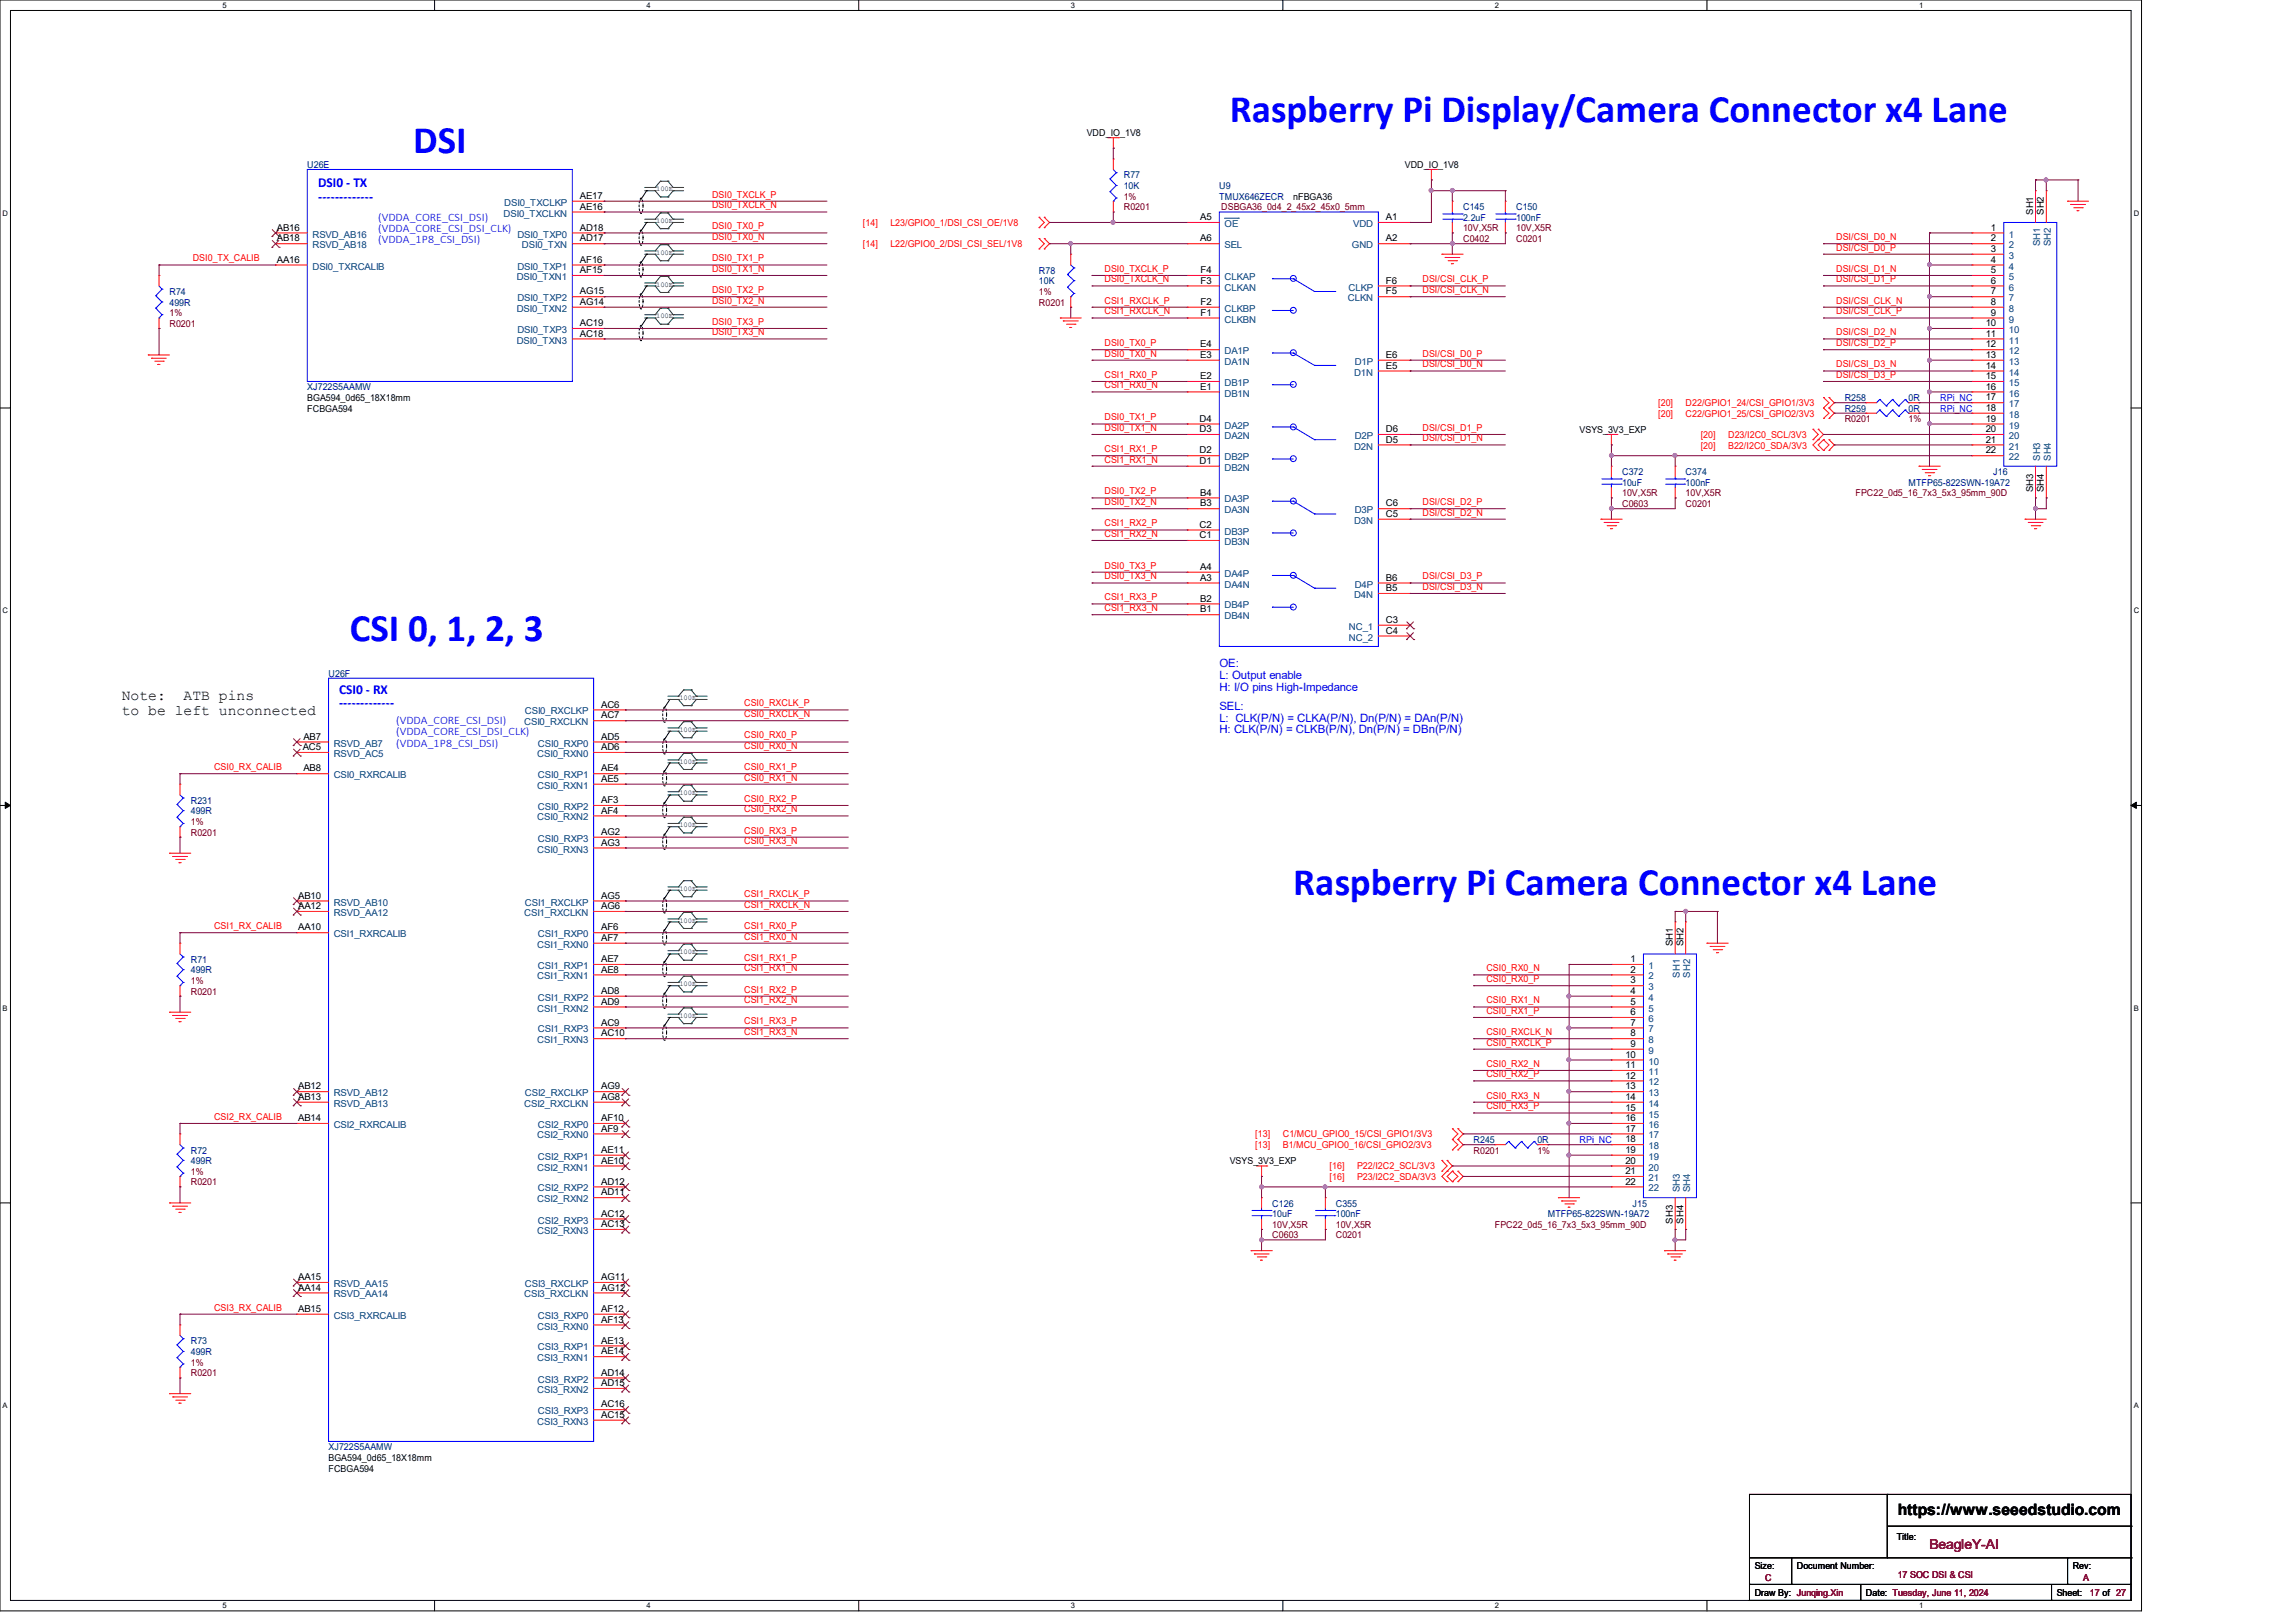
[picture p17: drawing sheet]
<svg xmlns="http://www.w3.org/2000/svg" width="297mm" height="210mm" viewBox="0 0 297 210" stroke-linecap="round" stroke-linejoin="round" font-family="sans-serif">
<defs><g id="words">
<g font-size="5" fill="#00f">
<text x="159.1" y="15.7">Raspberry Pi Display/Camera Connector x4 Lane</text>
<text x="53.5" y="19.9">DSI</text>
<text x="45.3" y="82.9">CSI 0, 1, 2, 3</text>
<text x="167.3" y="115.9">Raspberry Pi Camera Connector x4 Lane</text>
</g>
<text font-size="2" x="245.5" y="196.1">https://www.seeedstudio.com</text>
<g font-size="1.9">
<text x="15.7" y="90.6">Note:</text>
<text x="15.7" y="92.5">to be left unconnected</text>
<text x="23.7" y="90.6">ATB pins</text>
</g>
<g font-size="1.8" fill="#00f">
<text x="41.1" y="24.2">DSI0 - TX</text>
<text x="41.1" y="26">-------------</text>
<text x="43.9" y="89.7">CSI0 - RX</text>
<text x="43.9" y="91.5">-------------</text>
</g>
<text font-size="1.8" fill="#7f0000" x="249.6" y="200.5">BeagleY-AI</text>
<g font-size="1.5" fill="#00f">
<text x="48.9" y="28.5">(VDDA_CORE_CSI_DSI)</text>
<text x="48.9" y="30">(VDDA_CORE_CSI_DSI_CLK)</text>
<text x="48.9" y="31.5">(VDDA_1P8_CSI_DSI)</text>
<text x="157.7" y="86.4">OE:</text>
<text x="157.7" y="87.9">L: Output enable</text>
<text x="157.7" y="89.4">H: I/O pins High-Impedance</text>
<text x="51.3" y="93.7">(VDDA_CORE_CSI_DSI)</text>
<text x="51.3" y="95.2">(VDDA_CORE_CSI_DSI_CLK)</text>
<text x="157.7" y="91.9">SEL:</text>
<text x="157.7" y="93.4">L: CLK(P/N) = CLKA(P/N), Dn(P/N) = DAn(P/N)</text>
<text x="157.7" y="94.9">H: CLK(P/N) = CLKB(P/N), Dn(P/N) = DBn(P/N)</text>
<text x="51.3" y="96.6">(VDDA_1P8_CSI_DSI)</text>
</g>
<g font-size="1.2">
<text x="140.6" y="17.6">VDD_IO_1V8</text>
<text x="181.7" y="21.7">VDD_IO_1V8</text>
<text x="35.8" y="29.8">AB16</text>
<text x="75" y="25.7">AE17</text>
<text x="75" y="27.1">AE16</text>
<text x="75" y="29.8">AD18</text>
<text x="155.3" y="28.5">A5</text>
<text x="167.3" y="25.8">nFBGA36</text>
<text x="179.3" y="28.5">A1</text>
<text x="257.5" y="29.8">1</text>
<text x="263" y="27.8" transform="rotate(-90 263 27.8)">SH1</text>
<text x="264.4" y="27.8" transform="rotate(-90 264.4 27.8)">SH2</text>
<text x="35.8" y="31.2">AB18</text>
<text x="35.8" y="34">AA16</text>
<text x="75" y="31.2">AD17</text>
<text x="75" y="34">AF16</text>
<text x="75" y="35.3">AF15</text>
<text x="155.3" y="31.2">A6</text>
<text x="155.3" y="35.3">F4</text>
<text x="179.3" y="31.2">A2</text>
<text x="257.5" y="31.2">2</text>
<text x="257.5" y="32.6">3</text>
<text x="257.5" y="34">4</text>
<text x="257.5" y="35.3">5</text>
<text x="75" y="38.1">AG15</text>
<text x="75" y="39.5">AG14</text>
<text x="155.3" y="40.9">F1</text>
<text x="155.3" y="39.5">F2</text>
<text x="155.3" y="36.7">F3</text>
<text x="179.3" y="36.7">F6</text>
<text x="179.3" y="38.1">F5</text>
<text x="257.5" y="36.7">6</text>
<text x="257.5" y="38.1">7</text>
<text x="257.5" y="39.5">8</text>
<text x="257.5" y="40.9">9</text>
<text x="75" y="42.2">AC19</text>
<text x="75" y="43.6">AC18</text>
<text x="155.3" y="45">E4</text>
<text x="155.3" y="46.3">E3</text>
<text x="179.3" y="46.3">E6</text>
<text x="179.3" y="47.7">E5</text>
<text x="256.9" y="42.2">10</text>
<text x="256.9" y="43.6">11</text>
<text x="256.9" y="45">12</text>
<text x="256.9" y="46.3">13</text>
<text x="256.9" y="47.7">14</text>
<text x="39.7" y="51.9">BGA594_0d65_18X18mm</text>
<text x="39.7" y="53.3">FCBGA594</text>
<text x="155.3" y="49.1">E2</text>
<text x="155.3" y="50.4">E1</text>
<text x="256.9" y="49.1">15</text>
<text x="256.9" y="50.4">16</text>
<text x="256.9" y="51.8">17</text>
<text x="256.9" y="53.2">18</text>
<text x="155.2" y="54.6">D4</text>
<text x="155.2" y="55.9">D3</text>
<text x="155.2" y="58.7">D2</text>
<text x="179.3" y="55.9">D6</text>
<text x="179.3" y="57.3">D5</text>
<text x="204.3" y="56">VSYS_3V3_EXP</text>
<text x="256.9" y="54.6">19</text>
<text x="256.9" y="55.9">20</text>
<text x="256.9" y="57.3">21</text>
<text x="256.9" y="58.7">22</text>
<text x="155.2" y="60">D1</text>
<text x="155.3" y="64.1">B4</text>
<text x="155.3" y="65.5">B3</text>
<text x="179.3" y="65.5">C6</text>
<text x="263" y="63.7" transform="rotate(-90 263 63.7)">SH3</text>
<text x="264.4" y="63.7" transform="rotate(-90 264.4 63.7)">SH4</text>
<text x="155.2" y="69.6">C1</text>
<text x="155.2" y="68.3">C2</text>
<text x="179.3" y="66.9">C5</text>
<text x="155.3" y="73.7">A4</text>
<text x="155.3" y="75.1">A3</text>
<text x="155.3" y="77.8">B2</text>
<text x="179.3" y="75.1">B6</text>
<text x="179.3" y="76.5">B5</text>
<text x="155.3" y="79.2">B1</text>
<text x="179.3" y="80.6">C3</text>
<text x="179.3" y="82">C4</text>
<text x="39.2" y="95.7">AB7</text>
<text x="77.8" y="91.6">AC6</text>
<text x="77.8" y="93">AC7</text>
<text x="77.8" y="95.7">AD5</text>
<text x="39.2" y="97.1">AC5</text>
<text x="39.2" y="99.8">AB8</text>
<text x="77.8" y="97.1">AD6</text>
<text x="77.8" y="99.8">AE4</text>
<text x="77.8" y="101.2">AE5</text>
<text x="77.8" y="103.9">AF3</text>
<text x="77.8" y="105.3">AF4</text>
<text x="77.8" y="108">AG2</text>
<text x="77.8" y="109.4">AG3</text>
<text x="38.6" y="116.3">AB10</text>
<text x="38.6" y="117.6">AA12</text>
<text x="77.8" y="116.3">AG5</text>
<text x="77.8" y="117.6">AG6</text>
<text x="38.6" y="120.4">AA10</text>
<text x="77.8" y="120.4">AF6</text>
<text x="77.8" y="121.7">AF7</text>
<text x="77.8" y="124.5">AE7</text>
<text x="77.8" y="125.9">AE8</text>
<text x="210.9" y="124.5">1</text>
<text x="210.9" y="125.9">2</text>
<text x="216.4" y="122.5" transform="rotate(-90 216.4 122.5)">SH1</text>
<text x="217.8" y="122.5" transform="rotate(-90 217.8 122.5)">SH2</text>
<text x="77.8" y="128.6">AD8</text>
<text x="77.8" y="130">AD9</text>
<text x="210.9" y="127.3">3</text>
<text x="210.9" y="128.6">4</text>
<text x="210.9" y="130">5</text>
<text x="210.9" y="131.4">6</text>
<text x="77.8" y="132.7">AC9</text>
<text x="77.8" y="134.1">AC10</text>
<text x="210.3" y="136.9">10</text>
<text x="210.9" y="132.7">7</text>
<text x="210.9" y="134.1">8</text>
<text x="210.9" y="135.5">9</text>
<text x="38.6" y="141">AB12</text>
<text x="38.6" y="142.3">AB13</text>
<text x="77.8" y="141">AG9</text>
<text x="77.8" y="142.3">AG8</text>
<text x="210.3" y="138.2">11</text>
<text x="210.3" y="139.6">12</text>
<text x="210.3" y="141">13</text>
<text x="210.3" y="142.3">14</text>
<text x="210.3" y="143.7">15</text>
<text x="38.6" y="145.1">AB14</text>
<text x="77.8" y="145.1">AF10</text>
<text x="77.8" y="146.4">AF9</text>
<text x="77.8" y="149.2">AE11</text>
<text x="210.3" y="145.1">16</text>
<text x="210.3" y="146.4">17</text>
<text x="210.3" y="147.8">18</text>
<text x="210.3" y="149.2">19</text>
<text x="77.8" y="150.6">AE10</text>
<text x="77.8" y="153.3">AD12</text>
<text x="77.8" y="154.7">AD11</text>
<text x="159.1" y="150.6">VSYS_3V3_EXP</text>
<text x="210.3" y="150.6">20</text>
<text x="210.3" y="151.9">21</text>
<text x="210.3" y="153.3">22</text>
<text x="77.8" y="157.4">AC12</text>
<text x="77.8" y="158.8">AC13</text>
<text x="216.4" y="158.4" transform="rotate(-90 216.4 158.4)">SH3</text>
<text x="217.8" y="158.4" transform="rotate(-90 217.8 158.4)">SH4</text>
<text x="38.6" y="165.6">AA15</text>
<text x="38.6" y="167">AA14</text>
<text x="77.8" y="165.6">AG11</text>
<text x="77.8" y="167">AG12</text>
<text x="38.6" y="169.8">AB15</text>
<text x="77.8" y="169.8">AF12</text>
<text x="77.8" y="171.2">AF13</text>
<text x="77.8" y="173.9">AE13</text>
<text x="77.8" y="175.3">AE14</text>
<text x="77.8" y="178">AD14</text>
<text x="77.8" y="179.4">AD15</text>
<text x="77.8" y="182.1">AC16</text>
<text x="77.8" y="183.5">AC15</text>
<text x="42.5" y="189">BGA594_0d65_18X18mm</text>
<text x="42.5" y="190.4">FCBGA594</text>
<text x="227" y="203">Size:</text>
<text x="232.5" y="203">Document Number:</text>
<text x="245.4" y="199.3">Title:</text>
<text x="268.1" y="203">Rev:</text>
<text x="227" y="206.6">Draw By: Junqing.Xin</text>
<text x="241.4" y="206.6">Date: Tuesday, June 11, 2024</text>
<text x="266.1" y="206.6">Sheet:</text>
</g>
<g font-size="1.2" fill="#00007f">
<text x="39.7" y="21.7">U26E</text>
<text x="145.4" y="23.1">R77</text>
<text x="145.4" y="24.4">10K</text>
<text x="157.7" y="24.4">U9</text>
<text x="157.7" y="25.8">TMUX646ZECR</text>
<text x="189.3" y="27.2">C145</text>
<text x="189.3" y="28.6">2.2uF</text>
<text x="196.1" y="27.2">C150</text>
<text x="196.1" y="28.6">100nF</text>
<text x="134.4" y="35.4">R78</text>
<text x="21.9" y="38.1">R74</text>
<text x="21.9" y="39.5">499R</text>
<text x="134.4" y="36.8">10K</text>
<text x="39.7" y="50.5">XJ722S5AAMW</text>
<text x="238.6" y="53.3">R259</text>
<text x="238.6" y="51.9">R258</text>
<text x="246.9" y="53.3">0R</text>
<text x="246.9" y="51.9">0R</text>
<text x="209.8" y="61.5">C372</text>
<text x="209.8" y="62.9">10uF</text>
<text x="218.1" y="61.5">C374</text>
<text x="218.1" y="62.9">100nF</text>
<text x="246.9" y="62.9">MTFP65-822SWN-19A72</text>
<text x="257.8" y="61.5">J16</text>
<text x="42.5" y="87.5">U26F</text>
<text x="24.7" y="104">R231</text>
<text x="24.7" y="105.4">499R</text>
<text x="24.7" y="124.6">R71</text>
<text x="24.7" y="125.9">499R</text>
<text x="24.7" y="149.3">R72</text>
<text x="190.6" y="147.9">R245</text>
<text x="198.9" y="147.9">0R</text>
<text x="24.7" y="150.6">499R</text>
<text x="164.6" y="156.1">C126</text>
<text x="164.6" y="157.5">10uF</text>
<text x="172.8" y="156.1">C355</text>
<text x="172.8" y="157.5">100nF</text>
<text x="200.2" y="157.5">MTFP65-822SWN-19A72</text>
<text x="211.2" y="156.1">J15</text>
<text x="24.7" y="173.9">R73</text>
<text x="24.7" y="175.3">499R</text>
<text x="42.5" y="187.7">XJ722S5AAMW</text>
</g>
<g font-size="1.2" fill="#003f7f">
<text x="65.1" y="28">DSI0_TXCLKN</text>
<text x="65.2" y="26.6">DSI0_TXCLKP</text>
<text x="158.4" y="29.4">OE</text>
<text x="175" y="29.4">VDD</text>
<text x="40.4" y="30.7">RSVD_AB16</text>
<text x="40.4" y="32.1">RSVD_AB18</text>
<text x="40.4" y="34.9">DSI0_TXRCALIB</text>
<text x="66.9" y="30.7">DSI0_TXP0</text>
<text x="66.9" y="34.9">DSI0_TXP1</text>
<text x="67.5" y="32.1">DSI0_TXN</text>
<text x="158.4" y="32.1">SEL</text>
<text x="174.9" y="32.1">GND</text>
<text x="259.9" y="30.7">1</text>
<text x="259.9" y="32.1">2</text>
<text x="259.9" y="33.5">3</text>
<text x="259.9" y="34.9">4</text>
<text x="263.9" y="31.9" transform="rotate(-90 263.9 31.9)">SH1</text>
<text x="265.3" y="31.9" transform="rotate(-90 265.3 31.9)">SH2</text>
<text x="66.8" y="36.2">DSI0_TXN1</text>
<text x="66.8" y="40.3">DSI0_TXN2</text>
<text x="66.9" y="39">DSI0_TXP2</text>
<text x="158.4" y="36.2">CLKAP</text>
<text x="158.4" y="41.7">CLKBN</text>
<text x="158.4" y="40.3">CLKBP</text>
<text x="158.4" y="37.6">CLKAN</text>
<text x="174.4" y="39">CLKN</text>
<text x="174.4" y="37.6">CLKP</text>
<text x="259.9" y="36.2">5</text>
<text x="259.9" y="37.6">6</text>
<text x="259.9" y="39">7</text>
<text x="259.9" y="40.3">8</text>
<text x="259.9" y="41.7">9</text>
<text x="66.8" y="44.4">DSI0_TXN3</text>
<text x="66.9" y="43.1">DSI0_TXP3</text>
<text x="158.4" y="45.8">DA1P</text>
<text x="158.4" y="47.2">DA1N</text>
<text x="175.3" y="47.2">D1P</text>
<text x="259.9" y="43.1">10</text>
<text x="259.9" y="44.4">11</text>
<text x="259.9" y="45.8">12</text>
<text x="259.9" y="47.2">13</text>
<text x="158.4" y="50">DB1P</text>
<text x="158.4" y="51.3">DB1N</text>
<text x="175.2" y="48.6">D1N</text>
<text x="259.9" y="48.6">14</text>
<text x="259.9" y="50">15</text>
<text x="259.9" y="51.3">16</text>
<text x="259.9" y="52.7">17</text>
<text x="158.4" y="55.5">DA2P</text>
<text x="158.4" y="56.8">DA2N</text>
<text x="158.4" y="59.6">DB2P</text>
<text x="175.2" y="58.2">D2N</text>
<text x="175.3" y="56.8">D2P</text>
<text x="259.9" y="54.1">18</text>
<text x="259.9" y="55.5">19</text>
<text x="259.9" y="56.8">20</text>
<text x="259.9" y="58.2">21</text>
<text x="259.9" y="59.6">22</text>
<text x="263.9" y="59.6" transform="rotate(-90 263.9 59.6)">SH3</text>
<text x="265.3" y="59.6" transform="rotate(-90 265.3 59.6)">SH4</text>
<text x="158.4" y="60.9">DB2N</text>
<text x="158.4" y="65">DA3P</text>
<text x="158.4" y="66.4">DA3N</text>
<text x="158.4" y="70.5">DB3N</text>
<text x="158.4" y="69.2">DB3P</text>
<text x="175.2" y="67.8">D3N</text>
<text x="175.3" y="66.4">D3P</text>
<text x="158.4" y="74.6">DA4P</text>
<text x="158.4" y="76">DA4N</text>
<text x="175.2" y="77.4">D4N</text>
<text x="175.3" y="76">D4P</text>
<text x="158.4" y="78.7">DB4P</text>
<text x="158.4" y="80.1">DB4N</text>
<text x="174.5" y="81.5">NC_1</text>
<text x="174.5" y="82.9">NC_2</text>
<text x="67.8" y="93.9">CSI0_RXCLKN</text>
<text x="67.9" y="92.5">CSI0_RXCLKP</text>
<text x="43.2" y="96.6">RSVD_AB7</text>
<text x="43.2" y="98">RSVD_AC5</text>
<text x="43.2" y="100.7">CSI0_RXRCALIB</text>
<text x="69.5" y="98">CSI0_RXN0</text>
<text x="69.6" y="96.6">CSI0_RXP0</text>
<text x="69.6" y="100.7">CSI0_RXP1</text>
<text x="69.5" y="102.1">CSI0_RXN1</text>
<text x="69.5" y="106.2">CSI0_RXN2</text>
<text x="69.6" y="104.8">CSI0_RXP2</text>
<text x="69.5" y="110.3">CSI0_RXN3</text>
<text x="69.6" y="108.9">CSI0_RXP3</text>
<text x="43.2" y="117.2">RSVD_AB10</text>
<text x="43.2" y="118.5">RSVD_AA12</text>
<text x="67.8" y="118.5">CSI1_RXCLKN</text>
<text x="67.9" y="117.2">CSI1_RXCLKP</text>
<text x="43.2" y="121.3">CSI1_RXRCALIB</text>
<text x="69.5" y="122.6">CSI1_RXN0</text>
<text x="69.6" y="121.3">CSI1_RXP0</text>
<text x="69.6" y="125.4">CSI1_RXP1</text>
<text x="213.3" y="125.4">1</text>
<text x="69.5" y="126.7">CSI1_RXN1</text>
<text x="69.5" y="130.9">CSI1_RXN2</text>
<text x="69.6" y="129.5">CSI1_RXP2</text>
<text x="213.3" y="126.7">2</text>
<text x="213.3" y="128.1">3</text>
<text x="213.3" y="129.5">4</text>
<text x="213.3" y="130.9">5</text>
<text x="217.3" y="126.5" transform="rotate(-90 217.3 126.5)">SH1</text>
<text x="218.6" y="126.5" transform="rotate(-90 218.6 126.5)">SH2</text>
<text x="69.5" y="135">CSI1_RXN3</text>
<text x="69.6" y="133.6">CSI1_RXP3</text>
<text x="213.3" y="132.2">6</text>
<text x="213.3" y="133.6">7</text>
<text x="213.3" y="135">8</text>
<text x="213.3" y="136.4">9</text>
<text x="213.3" y="137.8">10</text>
<text x="43.2" y="141.9">RSVD_AB12</text>
<text x="43.2" y="143.2">RSVD_AB13</text>
<text x="67.8" y="143.2">CSI2_RXCLKN</text>
<text x="67.9" y="141.9">CSI2_RXCLKP</text>
<text x="213.3" y="139.1">11</text>
<text x="213.3" y="140.5">12</text>
<text x="213.3" y="141.9">13</text>
<text x="213.3" y="143.2">14</text>
<text x="43.2" y="146">CSI2_RXRCALIB</text>
<text x="69.5" y="147.3">CSI2_RXN0</text>
<text x="69.6" y="146">CSI2_RXP0</text>
<text x="213.3" y="144.6">15</text>
<text x="213.3" y="146">16</text>
<text x="213.3" y="147.3">17</text>
<text x="213.3" y="148.7">18</text>
<text x="69.5" y="151.5">CSI2_RXN1</text>
<text x="69.5" y="155.6">CSI2_RXN2</text>
<text x="69.6" y="150.1">CSI2_RXP1</text>
<text x="69.6" y="154.2">CSI2_RXP2</text>
<text x="213.3" y="150.1">19</text>
<text x="213.3" y="151.5">20</text>
<text x="213.3" y="152.8">21</text>
<text x="213.3" y="154.2">22</text>
<text x="217.3" y="154.3" transform="rotate(-90 217.3 154.3)">SH3</text>
<text x="218.6" y="154.3" transform="rotate(-90 218.6 154.3)">SH4</text>
<text x="69.5" y="159.7">CSI2_RXN3</text>
<text x="69.6" y="158.3">CSI2_RXP3</text>
<text x="43.2" y="166.5">RSVD_AA15</text>
<text x="43.2" y="167.9">RSVD_AA14</text>
<text x="67.8" y="167.9">CSI3_RXCLKN</text>
<text x="67.9" y="166.5">CSI3_RXCLKP</text>
<text x="43.2" y="170.6">CSI3_RXRCALIB</text>
<text x="69.5" y="172">CSI3_RXN0</text>
<text x="69.6" y="170.6">CSI3_RXP0</text>
<text x="69.5" y="176.1">CSI3_RXN1</text>
<text x="69.6" y="174.7">CSI3_RXP1</text>
<text x="69.6" y="178.9">CSI3_RXP2</text>
<text x="69.5" y="180.3">CSI3_RXN2</text>
<text x="69.5" y="184.4">CSI3_RXN3</text>
<text x="69.6" y="183">CSI3_RXP3</text>
</g>
<g font-size="1.2" fill="#f00">
<text x="92.1" y="25.6">DSI0_TXCLK_P</text>
<text x="92.1" y="27">DSI0_TXCLK_N</text>
<text x="92.1" y="29.7">DSI0_TX0_P</text>
<text x="111.6" y="29.3">[14]</text>
<text x="115.2" y="29.3">L23/GPIO0_1/DSI_CSI_OE/1V8</text>
<text x="24.9" y="33.8">DSI0_TX_CALIB</text>
<text x="92.1" y="31.1">DSI0_TX0_N</text>
<text x="92.1" y="33.8">DSI0_TX1_P</text>
<text x="92.1" y="35.2">DSI0_TX1_N</text>
<text x="111.6" y="32">[14]</text>
<text x="115.2" y="32">L22/GPIO0_2/DSI_CSI_SEL/1V8</text>
<text x="142.9" y="35.2">DSI0_TXCLK_P</text>
<text x="237.5" y="32.4">DSI/CSI_D0_P</text>
<text x="237.5" y="31.1">DSI/CSI_D0_N</text>
<text x="237.5" y="35.2">DSI/CSI_D1_N</text>
<text x="92.1" y="37.9">DSI0_TX2_P</text>
<text x="92.1" y="39.3">DSI0_TX2_N</text>
<text x="142.9" y="39.3">CSI1_RXCLK_P</text>
<text x="142.9" y="40.7">CSI1_RXCLK_N</text>
<text x="142.9" y="36.5">DSI0_TXCLK_N</text>
<text x="184" y="36.5">DSI/CSI_CLK_P</text>
<text x="184" y="37.9">DSI/CSI_CLK_N</text>
<text x="237.5" y="40.7">DSI/CSI_CLK_P</text>
<text x="237.5" y="39.3">DSI/CSI_CLK_N</text>
<text x="237.5" y="36.5">DSI/CSI_D1_P</text>
<text x="92.1" y="42">DSI0_TX3_P</text>
<text x="92.1" y="43.4">DSI0_TX3_N</text>
<text x="142.9" y="44.8">DSI0_TX0_P</text>
<text x="142.9" y="46.1">DSI0_TX0_N</text>
<text x="184" y="46.1">DSI/CSI_D0_P</text>
<text x="184" y="47.5">DSI/CSI_D0_N</text>
<text x="237.5" y="44.8">DSI/CSI_D2_P</text>
<text x="237.5" y="43.4">DSI/CSI_D2_N</text>
<text x="237.5" y="47.5">DSI/CSI_D3_N</text>
<text x="142.9" y="48.9">CSI1_RX0_P</text>
<text x="142.9" y="50.2">CSI1_RX0_N</text>
<text x="214.5" y="52.6">[20]</text>
<text x="214.5" y="53.9">[20]</text>
<text x="218.1" y="52.6">D22/GPIO1_24/CSI_GPIO1/3V3</text>
<text x="218.1" y="53.9">C22/GPIO1_25/CSI_GPIO2/3V3</text>
<text x="237.5" y="48.9">DSI/CSI_D3_P</text>
<text x="142.9" y="58.5">CSI1_RX1_P</text>
<text x="142.9" y="59.9">CSI1_RX1_N</text>
<text x="142.9" y="54.4">DSI0_TX1_P</text>
<text x="142.9" y="55.8">DSI0_TX1_N</text>
<text x="184" y="55.8">DSI/CSI_D1_P</text>
<text x="184" y="57.1">DSI/CSI_D1_N</text>
<text x="220" y="58">[20]</text>
<text x="220" y="56.7">[20]</text>
<text x="223.6" y="56.7">D23/I2C0_SCL/3V3</text>
<text x="223.6" y="58">B22/I2C0_SDA/3V3</text>
<text x="142.9" y="64">DSI0_TX2_P</text>
<text x="142.9" y="65.4">DSI0_TX2_N</text>
<text x="184" y="65.4">DSI/CSI_D2_P</text>
<text x="142.9" y="68.1">CSI1_RX2_P</text>
<text x="142.9" y="69.5">CSI1_RX2_N</text>
<text x="184" y="66.7">DSI/CSI_D2_N</text>
<text x="142.9" y="77.7">CSI1_RX3_P</text>
<text x="142.9" y="73.6">DSI0_TX3_P</text>
<text x="142.9" y="75">DSI0_TX3_N</text>
<text x="184" y="75">DSI/CSI_D3_P</text>
<text x="184" y="76.3">DSI/CSI_D3_N</text>
<text x="142.9" y="79.1">CSI1_RX3_N</text>
<text x="96.3" y="91.4">CSI0_RXCLK_P</text>
<text x="96.3" y="92.8">CSI0_RXCLK_N</text>
<text x="96.3" y="95.5">CSI0_RX0_P</text>
<text x="27.7" y="99.7">CSI0_RX_CALIB</text>
<text x="96.3" y="96.9">CSI0_RX0_N</text>
<text x="96.3" y="99.7">CSI0_RX1_P</text>
<text x="96.3" y="101">CSI0_RX1_N</text>
<text x="96.3" y="103.8">CSI0_RX2_P</text>
<text x="96.3" y="105.1">CSI0_RX2_N</text>
<text x="96.3" y="107.9">CSI0_RX3_P</text>
<text x="96.3" y="109.3">CSI0_RX3_N</text>
<text x="96.3" y="116.1">CSI1_RXCLK_P</text>
<text x="96.3" y="117.5">CSI1_RXCLK_N</text>
<text x="27.7" y="120.2">CSI1_RX_CALIB</text>
<text x="96.3" y="120.2">CSI1_RX0_P</text>
<text x="96.3" y="121.6">CSI1_RX0_N</text>
<text x="96.3" y="124.3">CSI1_RX1_P</text>
<text x="96.3" y="125.7">CSI1_RX1_N</text>
<text x="192.3" y="125.7">CSI0_RX0_N</text>
<text x="96.3" y="128.4">CSI1_RX2_P</text>
<text x="96.3" y="129.8">CSI1_RX2_N</text>
<text x="192.3" y="127.1">CSI0_RX0_P</text>
<text x="192.3" y="129.8">CSI0_RX1_N</text>
<text x="192.3" y="131.2">CSI0_RX1_P</text>
<text x="96.3" y="132.5">CSI1_RX3_P</text>
<text x="96.3" y="133.9">CSI1_RX3_N</text>
<text x="192.3" y="133.9">CSI0_RXCLK_N</text>
<text x="192.3" y="135.3">CSI0_RXCLK_P</text>
<text x="192.3" y="138">CSI0_RX2_N</text>
<text x="192.3" y="139.4">CSI0_RX2_P</text>
<text x="192.3" y="142.2">CSI0_RX3_N</text>
<text x="192.3" y="143.6">CSI0_RX3_P</text>
<text x="27.7" y="144.9">CSI2_RX_CALIB</text>
<text x="162.4" y="147.2">[13]</text>
<text x="162.4" y="148.6">[13]</text>
<text x="165.9" y="147.2">C1/MCU_GPIO0_15/CSI_GPIO1/3V3</text>
<text x="165.9" y="148.6">B1/MCU_GPIO0_16/CSI_GPIO2/3V3</text>
<text x="172" y="151.3">[16]</text>
<text x="172" y="152.7">[16]</text>
<text x="175.6" y="151.3">P22/I2C2_SCL/3V3</text>
<text x="175.6" y="152.7">P23/I2C2_SDA/3V3</text>
<text x="27.7" y="169.6">CSI3_RX_CALIB</text>
</g>
<g font-size="1.2" fill="#7f0000">
<text x="145.4" y="25.8">1%</text>
<text x="145.4" y="27.2">R0201</text>
<text x="158" y="27.2">DSBGA36_0d4_2_45x2_45x0_5mm</text>
<text x="189.3" y="29.9">10V,X5R</text>
<text x="196.1" y="29.9">10V,X5R</text>
<text x="189.3" y="31.3">C0402</text>
<text x="196.1" y="31.3">C0201</text>
<text x="21.9" y="40.9">1%</text>
<text x="134.4" y="38.1">1%</text>
<text x="134.4" y="39.5">R0201</text>
<text x="21.9" y="42.3">R0201</text>
<text x="238.6" y="54.6">R0201</text>
<text x="246.9" y="54.6">1%</text>
<text x="209.8" y="65.6">C0603</text>
<text x="209.8" y="64.2">10V,X5R</text>
<text x="218.1" y="65.6">C0201</text>
<text x="218.1" y="64.2">10V,X5R</text>
<text x="240" y="64.2">FPC22_0d5_16_7x3_5x3_95mm_90D</text>
<text x="24.7" y="106.7">1%</text>
<text x="24.7" y="108.1">R0201</text>
<text x="24.7" y="127.3">1%</text>
<text x="24.7" y="128.7">R0201</text>
<text x="190.6" y="149.3">R0201</text>
<text x="198.9" y="149.3">1%</text>
<text x="24.7" y="152">1%</text>
<text x="24.7" y="153.4">R0201</text>
<text x="164.6" y="160.2">C0603</text>
<text x="164.6" y="158.9">10V,X5R</text>
<text x="172.8" y="160.2">C0201</text>
<text x="172.8" y="158.9">10V,X5R</text>
<text x="193.4" y="158.9">FPC22_0d5_16_7x3_5x3_95mm_90D</text>
<text x="24.7" y="176.7">1%</text>
<text x="24.7" y="178.1">R0201</text>
<text x="228.3" y="204.6">C</text>
<text x="245.5" y="204.1">17 SOC DSI &amp; CSI</text>
<text x="269.5" y="204.6">A</text>
<text x="270.3" y="206.6">17 of 27</text>
</g>
<g font-size="1.2" fill="#00f">
<text x="251" y="51.9">RPi_NC</text>
<text x="251" y="53.3">RPi_NC</text>
<text x="204.3" y="147.9">RPi_NC</text>
</g>
<g font-size="1">
<text x="28.8" y="1">5</text>
<text x="83.7" y="1">4</text>
<text x="138.5" y="1">3</text>
<text x="193.4" y="1">2</text>
<text x="248.2" y="1">1</text>
<text x=".3" y="27.9">D</text>
<text x="276" y="27.9">D</text>
<text x=".3" y="79.4">C</text>
<text x="276" y="79.4">C</text>
<text x=".3" y="130.8">B</text>
<text x="276" y="130.8">B</text>
<text x=".3" y="182.2">A</text>
<text x="276" y="182.2">A</text>
<text x="28.8" y="208.1">5</text>
<text x="83.7" y="208.1">4</text>
<text x="138.5" y="208.1">3</text>
<text x="193.4" y="208.1">2</text>
<text x="248.2" y="208.1">1</text>
</g>
<g font-size=".9">
<text x="84.9" y="28.9">100E</text>
<text x="84.9" y="24.8">100E</text>
<text x="84.9" y="33">100E</text>
<text x="84.9" y="37.1">100E</text>
<text x="84.9" y="41.2">100E</text>
<text x="87.9" y="94.7">100E</text>
<text x="87.9" y="90.6">100E</text>
<text x="87.9" y="98.8">100E</text>
<text x="87.9" y="102.9">100E</text>
<text x="87.9" y="107.1">100E</text>
<text x="87.9" y="115.3">100E</text>
<text x="87.9" y="119.4">100E</text>
<text x="87.9" y="123.5">100E</text>
<text x="87.9" y="131.7">100E</text>
<text x="87.9" y="127.6">100E</text>
</g>
</g></defs>
<path d="M0 0h277v208.4h-277zM1.4 1.4h274.3v205.7h-274.3z" fill="none" stroke="#000" stroke-width=".13"/>
<g fill="#fff">
<path d="M28.8 .1h.5v1.1h-.5z"/>
<path d="M28.8 207.2h.5v1.1h-.5z"/>
</g>
<path d="M56.2 0v1.4M56.2 207.1v1.3" fill="none" stroke="#000" stroke-width=".13"/>
<g fill="#fff">
<path d="M83.7 .1h.5v1.1h-.5z"/>
<path d="M83.7 207.2h.5v1.1h-.5z"/>
</g>
<path d="M111.1 0v1.4M111.1 207.1v1.3" fill="none" stroke="#000" stroke-width=".13"/>
<g fill="#fff">
<path d="M138.5 .1h.6v1.1h-.6z"/>
<path d="M138.5 207.2h.6v1.1h-.6z"/>
</g>
<path d="M165.9 0v1.4M165.9 207.1v1.3" fill="none" stroke="#000" stroke-width=".13"/>
<g fill="#fff">
<path d="M193.4 .1h.5v1.1h-.5z"/>
<path d="M193.4 207.2h.5v1.1h-.5z"/>
</g>
<path d="M220.8 0v1.4M220.8 207.1v1.3" fill="none" stroke="#000" stroke-width=".13"/>
<g fill="#fff">
<path d="M248.2 .1h.6v1.1h-.6z"/>
<path d="M248.2 207.2h.6v1.1h-.6z"/>
<path d="M.3 27.1h.8v1.1h-.8z"/>
<path d="M276 27.1h.7v1.1h-.7z"/>
<path d="M.3 78.5h.8v1.1h-.8z"/>
<path d="M276 78.5h.7v1.1h-.7z"/>
</g>
<path d="M0 52.8h1.4M275.7 52.8h1.3" fill="none" stroke="#000" stroke-width=".13"/>
<g fill="#fff">
<path d="M.3 129.9h.7v1.1h-.7z"/>
<path d="M276 129.9h.6v1.1h-.6z"/>
</g>
<path d="M0 104.2h1.4M275.7 104.2h1.3" fill="none" stroke="#000" stroke-width=".13"/>
<path d="M.7 103.8l.7 .4-.7 .4zM275.7 104.2l.7-.4v.8z" fill="#000" stroke="#000" stroke-width=".13"/>
<g fill="#fff">
<path d="M.3 181.4h.7v1.1h-.7z"/>
<path d="M276 181.4h.6v1.1h-.6z"/>
</g>
<g fill="none" stroke="#000" stroke-width=".13">
<path d="M83.7 24.7h.1M83.7 28.8h.1M83.7 32.9h.1M83.7 37h.1M83.7 24.7l-.9 1.2M83.7 28.8l-.9 1.2M83.7 32.9l-.9 1.2M83.7 37l-.9 1.3M83.7 41.1h.1M83.7 41.1l-.9 1.3M86.7 90.5h.1M86.7 94.6h.1"/>
<path d="M86.7 98.7h.1M86.7 90.5l-.8 1.2M86.7 94.6l-.8 1.2M86.7 98.7l-.8 1.3M86.7 102.9h.1M86.7 107h.1M86.7 115.2h.1M86.7 119.3h.1M86.7 102.9l-.8 1.2M86.7 107l-.8 1.2M86.7 115.2l-.8 1.2M86.7 119.3l-.8 1.3"/>
<path d="M86.7 123.4h.1M86.7 127.6h.1M86.7 131.7h.1M86.7 123.4l-.8 1.3M86.7 127.6l-.8 1.2M86.7 131.7l-.8 1.2M0 155.7h1.4M275.7 155.7h1.3M226.3 193.4h49.4v13.7h-49.4zM244.1 193.4h.1M244.1 193.4v8.2M244.1 197.5h31.6"/>
<path d="M275.7 197.5h.1M226.3 205h.1M226.3 205h49.4M226.3 201.6h49.4M231.8 205h.1M231.8 201.6v3.4M240.7 207.1h.1M240.7 205v2.1M265.4 207.1h.1M265.4 205v2.1M267.5 205h.1M267.5 201.6v3.4"/>
<path d="M275.7 201.6h.1"/>
</g>
<g fill="none" stroke="#007f00" stroke-width=".13">
<path d="M83.4 24.3h1.4M83.4 24.7h1.4M83.4 28.4h1.4M83.4 28.8h1.4M83.4 32.5h1.4M83.4 32.9h1.4M83.4 36.6h1.4M83.4 37h1.4M84.8 24.3h.1M84.8 24.7h.1M84.8 28.4h.1M84.8 28.8h.1"/>
<path d="M84.8 32.5h.1M84.8 32.9h.1M84.8 36.6h.1M84.8 37h.1M84.8 24.7l.6 .8M84.8 28.8l.6 .8M84.8 32.9l.6 .8M84.8 37l.6 .8M85.4 23.5h.1M85.4 25.5h.1M85.4 27.6h.1M85.4 29.6h.1"/>
<path d="M85.4 31.7h.1M85.4 33.7h.1M85.4 35.8h.1M85.4 37.8h.1M85.4 39.9h.1M85.4 23.5l-.6 .8M85.4 23.5h1M85.4 25.5h1M85.4 27.6l-.6 .8M85.4 27.6h1M85.4 29.6h1M85.4 31.7l-.6 .8"/>
<path d="M85.4 31.7h1M85.4 33.7h1M85.4 35.8l-.6 .8M85.4 35.8h1M85.4 37.8h1M85.4 39.9l-.6 .8M85.4 39.9h1M86.4 23.5h.1M86.4 25.5h.1M86.4 27.6h.1M86.4 29.6h.1M86.4 31.7h.1"/>
<path d="M86.4 33.7h.1M86.4 35.8h.1M86.4 37.8h.1M86.4 39.9h.1M86.4 23.5l.7 .8M86.4 27.6l.7 .8M86.4 31.7l.7 .8M86.4 35.8l.7 .8M86.4 39.9l.7 .8M87.1 24.3h.1M87.1 24.7h.1M87.1 28.4h.1"/>
<path d="M87.1 28.8h.1M87.1 32.5h.1M87.1 32.9h.1M87.1 36.6h.1M87.1 37h.1M87.1 24.3h1.3M87.1 24.7l-.7 .8M87.1 24.7h1.3M87.1 28.4h1.3M87.1 28.8l-.7 .8M87.1 28.8h1.3M87.1 32.5h1.3"/>
<path d="M87.1 32.9l-.7 .8M87.1 32.9h1.3M87.1 36.6h1.3M87.1 37l-.7 .8M87.1 37h1.3M83.4 40.7h1.4M83.4 41.1h1.4M84.8 40.7h.1M84.8 41.1h.1M84.8 41.1l.6 .9M85.4 42h.1M85.4 42h1"/>
<path d="M86.4 42h.1M87.1 40.7h.1M87.1 41.1h.1M87.1 40.7h1.3M87.1 41.1l-.7 .9M87.1 41.1h1.3M86.4 90.1h1.4M86.4 90.5h1.4M86.4 94.2h1.4M86.4 94.6h1.4M86.4 98.3h1.4M86.4 98.7h1.4"/>
<path d="M87.8 90.1h.1M87.8 90.5h.1M87.8 94.2h.1M87.8 94.6h.1M87.8 98.3h.1M87.8 98.7h.1M87.8 90.5l.6 .8M87.8 94.6l.6 .9M87.8 98.7l.6 .9M88.4 89.3h.1M88.4 91.3h.1M88.4 93.4h.1"/>
<path d="M88.4 95.5h.1M88.4 97.5h.1M88.4 99.6h.1M88.4 89.3l-.6 .8M88.4 89.3h1M88.4 91.3h1M88.4 93.4l-.6 .8M88.4 93.4h1M88.4 95.5h1M88.4 97.5l-.6 .8M88.4 97.5h1M88.4 99.6h1"/>
<path d="M89.4 89.3h.1M89.4 91.3h.1M89.4 93.4h.1M89.4 95.5h.1M89.4 97.5h.1M89.4 99.6h.1M89.4 89.3l.7 .8M89.4 93.4l.7 .8M89.4 97.5l.7 .8M90.1 90.1h.1M90.1 90.5h.1M90.1 94.2h.1"/>
<path d="M90.1 94.6h.1M90.1 98.3h.1M90.1 98.7h.1M90.1 90.1h1.4M90.1 90.5l-.7 .8M90.1 90.5h1.4M90.1 94.2h1.4M90.1 94.6l-.7 .9M90.1 94.6h1.4M90.1 98.3h1.4M90.1 98.7l-.7 .9M90.1 98.7h1.4"/>
<path d="M86.4 102.4h1.4M86.4 102.9h1.4M86.4 106.6h1.4M86.4 107h1.4M86.4 114.8h1.4M86.4 115.2h1.4M86.4 118.9h1.4M86.4 119.3h1.4M87.8 102.4h.1M87.8 102.9h.1M87.8 106.6h.1M87.8 107h.1"/>
<path d="M87.8 114.8h.1M87.8 115.2h.1M87.8 118.9h.1M87.8 119.3h.1M87.8 102.9l.6 .8M87.8 107l.6 .8M87.8 115.2l.6 .8M87.8 119.3l.6 .8M88.4 101.6h.1M88.4 103.7h.1M88.4 105.7h.1M88.4 107.8h.1"/>
<path d="M88.4 114h.1M88.4 116h.1M88.4 118.1h.1M88.4 101.6l-.6 .8M88.4 101.6h1M88.4 103.7h1M88.4 105.7l-.6 .9M88.4 105.7h1M88.4 107.8h1M88.4 114l-.6 .8M88.4 114h1M88.4 116h1"/>
<path d="M88.4 118.1l-.6 .8M88.4 118.1h1M89.4 101.6h.1M89.4 103.7h.1M89.4 105.7h.1M89.4 107.8h.1M89.4 114h.1M89.4 116h.1M89.4 118.1h.1M89.4 101.6l.7 .8M89.4 105.7l.7 .9M89.4 114l.7 .8"/>
<path d="M89.4 118.1l.7 .8M90.1 102.4h.1M90.1 102.9h.1M90.1 106.6h.1M90.1 107h.1M90.1 114.8h.1M90.1 115.2h.1M90.1 118.9h.1M90.1 119.3h.1M90.1 102.4h1.4M90.1 102.9l-.7 .8M90.1 102.9h1.4"/>
<path d="M90.1 106.6h1.4M90.1 107l-.7 .8M90.1 107h1.4M90.1 114.8h1.4M90.1 115.2l-.7 .8M90.1 115.2h1.4M90.1 118.9h1.4M90.1 119.3l-.7 .8M90.1 119.3h1.4M86.4 123h1.4M86.4 123.4h1.4M86.4 127.1h1.4"/>
<path d="M86.4 127.6h1.4M86.4 131.2h1.4M86.4 131.7h1.4M87.8 123h.1M87.8 123.4h.1M87.8 127.1h.1M87.8 127.6h.1M87.8 131.2h.1M87.8 131.7h.1M87.8 123.4l.6 .8M87.8 127.6l.6 .8M87.8 131.7l.6 .8"/>
<path d="M88.4 120.1h.1M88.4 122.2h.1M88.4 124.2h.1M88.4 126.3h.1M88.4 128.4h.1M88.4 130.4h.1M88.4 132.5h.1M88.4 120.1h1M88.4 122.2l-.6 .8M88.4 122.2h1M88.4 124.2h1M88.4 126.3l-.6 .8"/>
<path d="M88.4 126.3h1M88.4 128.4h1M88.4 130.4l-.6 .8M88.4 130.4h1M88.4 132.5h1M89.4 120.1h.1M89.4 122.2h.1M89.4 124.2h.1M89.4 126.3h.1M89.4 128.4h.1M89.4 130.4h.1M89.4 132.5h.1"/>
<path d="M89.4 122.2l.7 .8M89.4 126.3l.7 .8M89.4 130.4l.7 .8M90.1 123h.1M90.1 123.4h.1M90.1 127.1h.1M90.1 127.6h.1M90.1 131.2h.1M90.1 131.7h.1M90.1 123h1.4M90.1 123.4l-.7 .8M90.1 123.4h1.4"/>
<path d="M90.1 127.1h1.4M90.1 127.6l-.7 .8M90.1 127.6h1.4M90.1 131.2h1.4M90.1 131.7l-.7 .8M90.1 131.7h1.4"/>
</g>
<g fill="none" stroke="#000" stroke-width=".13" stroke-dasharray=".3">
<path d="M82.8 25.7l.1-.1a2.08 2.08 0 0 1 0 2 2.11 2.11 0 0 1-.1-1.9zM82.8 29.8h.1a2.08 2.08 0 0 1 0 1.9 2.11 2.11 0 0 1-.1-1.9zM82.8 33.9h.1a2.08 2.08 0 0 1 0 2 2.11 2.11 0 0 1-.1-2zM82.8 38.1l.1-.1a2.08 2.08 0 0 1 0 2 2.11 2.11 0 0 1-.1-1.9zM82.8 42.2l.1-.1a2.08 2.08 0 0 1 0 2 2.11 2.11 0 0 1-.1-1.9zM85.9 91.6l.1-.1a2.08 2.08 0 0 1 0 2 2.11 2.11 0 0 1-.1-1.9zM85.9 95.7l.1-.1a2.08 2.08 0 0 1 0 2 2.11 2.11 0 0 1-.1-1.9zM85.9 99.8l.1-.1a2.08 2.08 0 0 1 0 2 2.11 2.11 0 0 1-.1-1.9zM85.9 103.9l.1-.1a2.08 2.08 0 0 1 0 2 2.11 2.11 0 0 1-.1-1.9zM85.9 108l.1-.1a2.08 2.08 0 0 1 0 2 2.11 2.11 0 0 1-.1-1.9zM85.9 116.2h.1a2.08 2.08 0 0 1 0 2 2.11 2.11 0 0 1-.1-2zM85.9 120.4l.1-.1a2.08 2.08 0 0 1 0 2 2.11 2.11 0 0 1-.1-1.9z"/>
<path d="M85.9 124.5l.1-.1a2.08 2.08 0 0 1 0 2 2.11 2.11 0 0 1-.1-1.9zM85.9 128.6l.1-.1a2.08 2.08 0 0 1 0 2 2.11 2.11 0 0 1-.1-1.9zM85.9 132.7l.1-.1a2.08 2.08 0 0 1 0 2 2.11 2.11 0 0 1-.1-1.9z"/>
</g>
<g fill="none" stroke="#f00" stroke-width=".13">
<path d="M143.3 17.8h1.4M144 19.2h.1M144 17.8v1.4M144.7 17.8h.1M20.6 35.6h.1M20.6 35.6v1.4M35.6 30.1h.1M35.6 31.5h.1M35.6 34.3h.1M35.6 31.5h4.2M35.6 30.1h4.2M35.6 34.3h4.2"/>
<path d="M74 26h4.1M74 31.5h4.1M74 38.4h4.1M74 35.6h4.1M74 39.8h4.1M74 30.1h4.1M74 34.3h4.1M74 27.4h4.1M78.1 26h.1M78.1 27.4h.1M78.1 30.1h.1M78.1 31.5h.1"/>
<path d="M78.1 34.3h.1M78.1 35.6h.1M78.1 38.4h.1M78.1 39.8h.1M134.4 29.5h.1M134.4 28.1h.1M134.4 32.2h.1M134.4 30.9h.1M134.4 28.1l.7 .7-.7 .7M134.4 30.9l.7 .6-.7 .7M135.1 28.1h.1M135.1 29.5h.1"/>
<path d="M135.1 30.9h.1M135.1 32.2h.1M135.1 28.1l.7 .7-.7 .7M135.1 30.9l.7 .6-.7 .7M138.5 32.9h.1M138.5 39.8h.1M138.5 32.9v1.4M138.5 38.4v1.4M144 20.6h.1M144 27.4h.1M144 20.6v1.3M144 26v1.4"/>
<path d="M153.6 28.8h.1M153.6 31.5h.1M153.6 35.6h.1M153.6 39.8h.1M153.6 37h.1M153.6 28.8h4.1M153.6 31.5h4.1M153.6 37h4.1M153.6 35.6h4.1M153.6 39.8h4.1M178.3 28.8h4.1M178.3 31.5h4.1"/>
<path d="M178.3 37h4.1M178.3 38.4h4.1M182.4 28.8h.1M182.4 31.5h.1M182.4 37h.1M182.4 38.4h.1M184.4 21.9h1.4M185.2 23.3h.1M185.2 21.9v1.4M185.8 21.9h.1M186.5 32.9h.1M186.5 32.9h2.8"/>
<path d="M186.9 33.3h.1M186.9 33.3h1.9M187.3 33.7h1.1M187.7 34.1h.1M187.7 34.1h.3M187.9 26h.1M187.9 30.1h.1M187.9 26v1.4M187.9 28.8v1.3M188.4 33.7h.1M194.7 26h.1M194.7 30.1h.1"/>
<path d="M194.7 26v1.4M194.7 28.8v1.3M255.1 30.1h.1M255.1 31.5h.1M255.1 32.9h.1M255.1 34.3h.1M255.1 35.6h.1M255.1 37h.1M255.1 38.4h.1M255.1 39.8h.1M255.1 32.9h4.1M255.1 31.5h4.1"/>
<path d="M255.1 37h4.1M255.1 38.4h4.1M255.1 35.6h4.1M255.1 39.8h4.1M255.1 30.1h4.1M255.1 34.3h4.1M263.3 24.7h.1M263.3 24.7v4.1M264.7 24.7h.1M264.7 24.7v4.1M267.5 26h.1M267.5 26h2.7"/>
<path d="M267.8 26.5h.1M267.8 26.5h2M268.3 26.9h1.1M268.7 27.3h.1M268.7 27.3h.2M269.4 26.9h.1M19.2 45.9h.1M19.2 45.9h2.7M19.6 46.4h.1M19.6 46.4h1.9M20 46.7h1.1M20.4 47.2h.1"/>
<path d="M20.4 47.2h.3M20.6 42.5h.1M20.6 41.1v1.4M21.1 46.7h.1M74 42.5h4.1M74 43.9h4.1M78.1 42.5h.1M78.1 43.9h.1M137.2 41.1h.1M137.2 41.1h2.7M137.5 41.5h.1M137.5 41.5h2"/>
<path d="M138 42h1.1M138.4 42.4h.1M138.4 42.4h.2M139.1 42h.1M153.6 41.1h.1M153.6 49.4h.1M153.6 45.3h.1M153.6 50.7h.1M153.6 46.6h.1M153.6 54.9h.1M153.6 56.2h.1M153.6 59h.1"/>
<path d="M153.6 56.2h4.1M153.6 41.1h4.1M153.6 49.4h4.1M153.6 45.3h4.1M153.6 50.7h4.1M153.6 46.6h4.1M153.6 54.9h4.1M153.6 59h4.1M178.3 56.2h4.1M178.3 46.6h4.1M178.3 48h4.1M178.3 57.6h4.1"/>
<path d="M182.4 46.6h.1M182.4 48h.1M182.4 56.2h.1M182.4 57.6h.1M207.8 56.2h1.4M208.4 57.6h.1M208.4 56.2v1.4M209.2 56.2h.1M234.5 56.9h.1M234.5 55.5h.1M234.5 55.5l.7 .7-.7 .7M235.2 55.5h.1"/>
<path d="M235.2 56.9h.1M235.2 58.3h.1M235.2 55.5l.7 .7-1.4 1.4 .7 .7M235.9 52.8h.1M235.9 51.4h.1M235.9 54.1h.1M235.9 58.3h.1M235.9 56.9h.1M235.9 51.4l.7 .7-.7 .7M235.9 52.8l.7 .7-.7 .6M235.9 56.9l-.7 .7 .7 .7M235.9 56.9l.7 .7-.7 .7"/>
<path d="M236.6 51.4h.1M236.6 52.8h.1M236.6 54.1h.1M236.6 56.9h.1M236.6 58.3h.1M236.6 51.4l.7 .7-.7 .7M236.6 52.8l.7 .7-.7 .6M236.6 56.9l.7 .7-.7 .7M241.4 53.5h.1M241.4 52.1h.1M241.4 53.5h1.3M241.4 52.1h1.3"/>
<path d="M246.9 53.5h1.3M246.9 52.1h1.3M248.2 53.5h.1M248.2 52.1h.1M255.1 41.1h.1M255.1 42.5h.1M255.1 43.9h.1M255.1 45.3h.1M255.1 46.6h.1M255.1 48h.1M255.1 49.4h.1M255.1 50.7h.1"/>
<path d="M255.1 52.1h.1M255.1 53.5h.1M255.1 54.9h.1M255.1 56.2h.1M255.1 57.6h.1M255.1 59h.1M255.1 56.2h4.1M255.1 41.1h4.1M255.1 53.5h4.1M255.1 49.4h4.1M255.1 45.3h4.1M255.1 50.7h4.1"/>
<path d="M255.1 46.6h4.1M255.1 48h4.1M255.1 57.6h4.1M255.1 54.9h4.1M255.1 59h4.1M255.1 52.1h4.1M255.1 42.5h4.1M255.1 43.9h4.1M153.6 60.3h.1M153.6 64.4h.1M153.6 65.8h.1M153.6 69.9h.1"/>
<path d="M153.6 68.6h.1M153.6 74h.1M153.6 75.4h.1M153.6 78.1h.1M153.6 79.5h.1M153.6 60.3h4.1M153.6 64.4h4.1M153.6 65.8h4.1M153.6 69.9h4.1M153.6 68.6h4.1M153.6 74h4.1M153.6 75.4h4.1"/>
<path d="M153.6 78.1h4.1M153.6 79.5h4.1M178.3 67.2h4.1M178.3 65.8h4.1M178.3 75.4h4.1M178.3 76.8h4.1M182.4 65.8h.1M182.4 67.2h.1M182.4 75.4h.1M182.4 76.8h.1M207.1 67.2h.1M207.1 67.2h2.7"/>
<path d="M207.5 67.6h.1M207.5 67.6h1.9M207.9 68h1.1M208.3 68.4h.1M208.3 68.4h.3M208.4 60.3h.1M208.4 64.4h.1M208.4 60.3v1.4M208.4 63.1v1.3M209 68h.1M216.7 60.3h.1M216.7 64.4h.1"/>
<path d="M216.7 60.3v1.4M216.7 63.1v1.3M248.2 60.3h.1M248.2 60.3h2.8M248.7 60.7h.1M248.7 60.7h1.9M249 61.2h1.1M249.5 61.6h.1M249.5 61.6h.3M250.1 61.2h.1M262 67.2h.1M262 67.2h2.7"/>
<path d="M262.4 67.6h.1M262.4 67.6h1.9M262.8 68h1.1M263.2 68.4h.1M263.2 68.4h.3M263.3 64.4h.1M263.3 60.3v4.1M263.9 68h.1M264.7 64.4h.1M264.7 60.3v4.1M38.4 96h.1M38.4 97.4h.1"/>
<path d="M38.4 96h4.1M38.4 97.4h4.1M76.8 96h4.1M76.8 97.4h4.1M76.8 91.9h4.1M76.8 93.3h4.1M80.9 91.9h.1M80.9 93.3h.1M80.9 96h.1M80.9 97.4h.1M178.3 80.9h4.1M178.3 82.3h4.1"/>
<path d="M182.4 80.9h.1M182.4 82.3h.1M21.9 110.4h.1M21.9 110.4h2.8M22.4 110.8h.1M22.4 110.8h1.9M22.7 111.2h1.1M23.2 111.6h.1M23.2 111.6h.3M23.3 101.5h.1M23.3 108.3h.1M23.3 101.5v1.4"/>
<path d="M23.3 107v1.3M23.8 111.2h.1M38.4 100.1h.1M38.4 116.6h.1M38.4 117.9h.1M38.4 100.1h4.1M38.4 116.6h4.1M38.4 117.9h4.1M76.8 100.1h4.1M76.8 116.6h4.1M76.8 117.9h4.1M76.8 101.5h4.1"/>
<path d="M76.8 104.2h4.1M76.8 105.6h4.1M76.8 108.3h4.1M76.8 109.7h4.1M80.9 100.1h.1M80.9 101.5h.1M80.9 104.2h.1M80.9 105.6h.1M80.9 108.3h.1M80.9 109.7h.1M80.9 116.6h.1M80.9 117.9h.1"/>
<path d="M216.7 119.3h.1M216.7 119.3v4.1M218.1 119.3h.1M218.1 119.3v4.1M21.9 131h.1M21.9 131h2.8M22.4 131.4h.1M22.4 131.4h1.9M22.7 131.8h1.1M23.2 132.2h.1M23.2 132.2h.3M23.3 122h.1"/>
<path d="M23.3 128.9h.1M23.3 122v1.4M23.3 127.6v1.3M23.8 131.8h.1M38.4 120.7h.1M38.4 120.7h4.1M76.8 122h4.1M76.8 124.8h4.1M76.8 126.2h4.1M76.8 128.9h4.1M76.8 130.3h4.1M76.8 133h4.1"/>
<path d="M76.8 134.4h4.1M76.8 120.7h4.1M80.9 120.7h.1M80.9 122h.1M80.9 124.8h.1M80.9 126.2h.1M80.9 128.9h.1M80.9 130.3h.1M80.9 133h.1M80.9 134.4h.1M208.4 124.8h.1M208.4 126.2h.1"/>
<path d="M208.4 127.6h.1M208.4 128.9h.1M208.4 130.3h.1M208.4 131.7h.1M208.4 133h.1M208.4 134.4h.1M208.4 135.8h.1M208.4 137.2h.1M208.4 138.5h.1M208.4 139.9h.1M208.4 124.8h4.2M208.4 126.2h4.2"/>
<path d="M208.4 127.6h4.2M208.4 128.9h4.2M208.4 130.3h4.2M208.4 131.7h4.2M208.4 133h4.2M208.4 134.4h4.2M208.4 135.8h4.2M208.4 137.2h4.2M208.4 138.5h4.2M208.4 139.9h4.2M220.8 122h.1M220.8 122h2.8"/>
<path d="M221.2 122.5h.1M221.2 122.5h1.9M221.6 122.9h1.1M222 123.3h.1M222 123.3h.3M222.7 122.9h.1M21.9 155.7h.1M21.9 155.7h2.8M22.4 156.1h.1M22.4 156.1h1.9M22.7 156.5h1.1M23.2 156.9h.1"/>
<path d="M23.2 156.9h.3M23.3 146.7h.1M23.3 153.6h.1M23.3 146.7v1.4M23.3 152.2v1.4M23.8 156.5h.1M38.4 141.3h.1M38.4 142.6h.1M38.4 145.4h.1M38.4 141.3h4.1M38.4 142.6h4.1M38.4 145.4h4.1"/>
<path d="M76.8 155h4.1M76.8 150.9h4.1M76.8 141.3h4.1M76.8 142.6h4.1M76.8 145.4h4.1M76.8 146.7h4.1M76.8 149.5h4.1M76.8 153.6h4.1M76.8 157.7h4.1M76.8 159.1h4.1M80.9 141.3h.1M80.9 142.6h.1"/>
<path d="M80.9 145.4h.1M80.9 146.7h.1M80.9 149.5h.1M80.9 150.9h.1M80.9 153.6h.1M80.9 155h.1M80.9 157.7h.1M80.9 159.1h.1M162.5 150.9h1.4M163.2 152.2h.1M163.2 155h.1M163.2 159.1h.1"/>
<path d="M163.2 150.9v1.3M163.2 155v1.3M163.2 157.7v1.4M163.9 150.9h.1M171.5 155h.1M171.5 159.1h.1M171.5 155v1.3M171.5 157.7v1.4M186.5 151.6h.1M186.5 150.2h.1M186.5 150.2l.7 .7-.7 .7M187.2 150.2h.1"/>
<path d="M187.2 151.6h.1M187.2 152.9h.1M187.2 150.2l.7 .7-1.4 1.3 .7 .7M187.9 147.4h.1M187.9 146.1h.1M187.9 148.8h.1M187.9 152.9h.1M187.9 151.6h.1M187.9 146.1l.7 .6-.7 .7M187.9 147.4l.7 .7-.7 .7M187.9 151.6l-.7 .6 .7 .7M187.9 151.6l.7 .6-.7 .7"/>
<path d="M188.6 146.1h.1M188.6 147.4h.1M188.6 148.8h.1M188.6 151.6h.1M188.6 152.9h.1M188.6 146.1l.7 .6-.7 .7M188.6 147.4l.7 .7-.7 .7M188.6 151.6l.7 .6-.7 .7M193.4 148.1h.1M193.4 148.1h1.3M198.9 148.1h1.3M200.2 148.1h.1"/>
<path d="M201.6 155h.1M201.6 155h2.7M202 155.4h.1M202 155.4h1.9M202.4 155.8h1.1M202.9 156.2h.1M202.9 156.2h.2M203.5 155.8h.1M208.4 141.3h.1M208.4 142.6h.1M208.4 144h.1M208.4 145.4h.1"/>
<path d="M208.4 146.7h.1M208.4 148.1h.1M208.4 149.5h.1M208.4 150.9h.1M208.4 152.2h.1M208.4 153.6h.1M208.4 150.9h4.2M208.4 141.3h4.2M208.4 142.6h4.2M208.4 144h4.2M208.4 145.4h4.2M208.4 146.7h4.2"/>
<path d="M208.4 148.1h4.2M208.4 149.5h4.2M208.4 152.2h4.2M208.4 153.6h4.2M216.7 159.1h.1M216.7 155v4.1M218.1 159.1h.1M218.1 155v4.1M23.3 171.5h.1M23.3 178.3h.1M23.3 171.5v1.3M23.3 176.9v1.4"/>
<path d="M38.4 165.9h.1M38.4 167.3h.1M38.4 170.1h.1M38.4 165.9h4.1M38.4 167.3h4.1M38.4 170.1h4.1M76.8 165.9h4.1M76.8 167.3h4.1M76.8 170.1h4.1M76.8 171.5h4.1M76.8 174.2h4.1M76.8 175.6h4.1"/>
<path d="M76.8 178.3h4.1M76.8 179.7h4.1M80.9 165.9h.1M80.9 167.3h.1M80.9 170.1h.1M80.9 171.5h.1M80.9 174.2h.1M80.9 175.6h.1M80.9 178.3h.1M80.9 179.7h.1M161.8 161.8h.1M161.8 161.8h2.8"/>
<path d="M162.3 162.3h.1M162.3 162.3h1.9M162.6 162.6h1.1M163.1 163.1h.1M163.1 163.1h.2M163.7 162.6h.1M215.3 161.8h.1M215.3 161.8h2.8M215.7 162.3h.1M215.7 162.3h1.9M216.2 162.6h1.1M216.6 163.1h.1"/>
<path d="M216.6 163.1h.2M217.3 162.6h.1M21.9 180.3h.1M21.9 180.3h2.8M22.4 180.8h.1M22.4 180.8h1.9M22.7 181.2h1.1M23.2 181.6h.1M23.2 181.6h.3M23.8 181.2h.1M76.8 182.4h4.1M76.8 183.8h4.1"/>
<path d="M80.9 182.4h.1M80.9 183.8h.1"/>
</g>
<g fill="none" stroke="#00f" stroke-width=".13">
<path d="M20.2 38.3h.1M20.2 39.9h.1M20.2 38.3l.8 .8M20.2 39.9l.8 .8M20.6 37l.4 .4M21 37.4h.1M21 39.1h.1M21 37.4l-.8 .9M21 39.1l-.8 .8M39.8 21.9h34.2v27.5h-34.2zM138.1 35.5h.1M138.1 37.2h.1"/>
<path d="M138.1 35.5l.8 .8M138.1 37.2l.8 .8M138.5 38.4h.1M138.5 34.3l.4 .4M138.9 34.7h.1M138.9 36.3h.1M138.9 38h.1M138.9 34.7l-.8 .8M138.9 36.3l-.8 .9M138.9 38l-.4 .4M143.6 23.2h.1M143.6 24.8h.1"/>
<path d="M143.6 23.2l.8 .8M143.6 24.8l.8 .8M144 26h.1M144 21.9l.4 .5M144.4 22.4h.1M144.4 24h.1M144.4 25.6h.1M144.4 22.4l-.8 .8M144.4 24l-.8 .8M144.4 25.6l-.4 .4M157.7 27.4h20.6v56.3h-20.6zM164.6 36.1h.1"/>
<path d="M164.6 36.1h2.7M167.3 36.1h.1M167.3 36.1l2.8 1.6M170.1 37.7h.1M170.1 37.7h2.7M186.6 27.7h2.5M186.6 28.4h2.5M187.9 28.4h.1M187.9 27.7h.1M187.9 27.4v.3M187.9 28.4v.4M189.1 27.7h.1"/>
<path d="M189.1 28.4h.1M193.5 27.7h2.5M193.5 28.4h2.5M194.7 28.4h.1M194.7 27.7h.1M194.7 27.4v.3M194.7 28.4v.4M196 27.7h.1M196 28.4h.1M259.2 28.8h6.9v31.5h-6.9zM20.6 41.1h.1M21 40.7h.1"/>
<path d="M21 40.7l-.4 .4M164.6 40.2h.1M164.6 45.7h.1M164.6 49.8h.1M164.6 55.2h.1M164.6 59.4h.1M164.6 40.2h2.7M164.6 45.7h2.7M164.6 49.8h2.7M164.6 55.2h2.7M164.6 59.4h2.7M167.3 45.7h.1"/>
<path d="M167.3 55.2h.1M167.3 45.7l2.8 1.6M167.3 55.2l2.8 1.7M170.1 47.3h.1M170.1 56.9h.1M170.1 47.3h2.7M170.1 56.9h2.7M243.2 53h.1M243.2 51.7h.1M243.2 53l-.5 .5M243.2 53l.8 .9M243.2 51.7l-.5 .4"/>
<path d="M243.2 51.7l.8 .8M244 53.9h.1M244 52.5h.1M244.8 53h.1M244.8 51.7h.1M244.8 53l-.8 .9M244.8 53l.8 .9M244.8 51.7l-.8 .8M244.8 51.7l.8 .8M245.6 53.9h.1M245.6 52.5h.1M246.5 53h.1"/>
<path d="M246.5 51.7h.1M246.5 53l-.9 .9M246.5 53l.4 .5M246.5 51.7l-.9 .8M246.5 51.7l.4 .4M246.9 53.5h.1M246.9 52.1h.1M164.6 64.9h.1M164.6 69h.1M164.6 74.5h.1M164.6 78.6h.1M164.6 64.9h2.7"/>
<path d="M164.6 69h2.7M164.6 74.5h2.7M164.6 78.6h2.7M167.3 64.9h.1M167.3 74.5h.1M167.3 64.9l2.8 1.6M167.3 74.5l2.8 1.6M170.1 66.5h.1M170.1 76.1h.1M170.1 66.5h2.7M170.1 76.1h2.7M207.2 62h2.5"/>
<path d="M207.2 62.7h2.5M208.4 62.7h.1M208.4 62h.1M208.4 61.7v.3M208.4 62.7v.4M209.7 62h.1M209.7 62.7h.1M215.5 62h2.4M215.5 62.7h2.4M216.7 62.7h.1M216.7 62h.1M216.7 61.7v.3"/>
<path d="M216.7 62.7v.4M217.9 62h.1M217.9 62.7h.1M42.5 87.8h34.3v98.7h-34.3zM22.9 104.1h.1M22.9 105.7h.1M22.9 104.1l.8 .8M22.9 105.7l.8 .9M23.3 107h.1M23.3 102.9l.4 .4M23.7 103.3h.1M23.7 104.9h.1"/>
<path d="M23.7 106.6h.1M23.7 103.3l-.8 .8M23.7 104.9l-.8 .8M23.7 106.6l-.4 .4M22.9 124.7h.1M22.9 126.3h.1M22.9 124.7l.8 .8M22.9 126.3l.8 .8M23.3 127.6h.1M23.3 123.4l.4 .4M23.7 123.8h.1M23.7 125.5h.1"/>
<path d="M23.7 127.1h.1M23.7 123.8l-.8 .9M23.7 125.5l-.8 .8M23.7 127.1l-.4 .5M212.6 123.4h6.9v31.6h-6.9zM22.9 149.4h.1M22.9 151h.1M22.9 149.4l.8 .8M22.9 151l.8 .8M23.3 152.2h.1M23.3 148.1l.4 .4M23.7 148.5h.1"/>
<path d="M23.7 150.2h.1M23.7 151.8h.1M23.7 148.5l-.8 .9M23.7 150.2l-.8 .8M23.7 151.8l-.4 .4M162 156.6h2.4M162 157.3h2.4M163.2 157.3h.1M163.2 156.6h.1M163.2 156.3v.3M163.2 157.3v.4M164.4 156.6h.1"/>
<path d="M164.4 157.3h.1M170.2 156.6h2.5M170.2 157.3h2.5M171.5 157.3h.1M171.5 156.6h.1M171.5 156.3v.3M171.5 157.3v.4M172.7 156.6h.1M172.7 157.3h.1M195.2 147.7h.1M195.2 147.7l-.5 .4M195.2 147.7l.8 .8"/>
<path d="M196 148.5h.1M196.8 147.7h.1M196.8 147.7l-.8 .8M196.8 147.7l.8 .8M197.6 148.5h.1M198.5 147.7h.1M198.5 147.7l-.9 .8M198.5 147.7l.4 .4M198.9 148.1h.1M22.9 174h.1M22.9 175.7h.1M22.9 174l.8 .9"/>
<path d="M22.9 175.7l.8 .8M23.3 176.9h.1M23.3 172.8l.4 .4M23.7 173.2h.1M23.7 174.9h.1M23.7 176.5h.1M23.7 173.2l-.8 .8M23.7 174.9l-.8 .8M23.7 176.5l-.4 .4"/>
<circle cx="167.3" cy="36" r=".38"/>
<circle cx="167.3" cy="40.2" r=".38"/>
<circle cx="167.3" cy="55.2" r=".38"/>
<circle cx="167.3" cy="49.7" r=".38"/>
<circle cx="167.3" cy="59.4" r=".38"/>
<circle cx="167.3" cy="45.6" r=".38"/>
<circle cx="167.3" cy="74.4" r=".38"/>
<circle cx="167.3" cy="64.8" r=".38"/>
<circle cx="167.3" cy="78.5" r=".38"/>
<circle cx="167.3" cy="69" r=".38"/>
</g>
<path d="M158.4 28.2h1.8M160.2 28.2h.1" fill="none" stroke="#003f7f" stroke-width=".13"/>
<g fill="none" stroke="#7f3f00" stroke-width=".13">
<path d="M35.2 30.6h.1M35.2 32h.1M35.2 29.7l.9 .9M35.2 31.1l.9 .9M36.1 29.7l-.9 .9M36.1 31.1l-.9 .9M36.1 30.6h.1M36.1 32h.1M37.9 96.5h.1M37.9 97.8h.1M38 95.6l.9 .9M38 96.9l.9 .9"/>
<path d="M38.8 95.6l-.9 .9M38.8 96.9l-.9 .9M38.9 96.5h.1M38.9 97.8h.1M181.9 81.4h.1M181.9 82.8h.1M182 80.5l.9 .9M182 81.9l.9 .9M182.8 80.5l-.9 .9M182.8 81.9l-.9 .9M182.9 81.4h.1M182.9 82.8h.1"/>
<path d="M37.9 117.1h.1M37.9 118.4h.1M38 116.2l.9 .9M38 117.5l.9 .9M38.8 116.2l-.9 .9M38.8 117.5l-.9 .9M38.9 117.1h.1M38.9 118.4h.1M37.9 141.7h.1M37.9 143.1h.1M38 140.8l.9 .9M38 142.2l.9 .9"/>
<path d="M38.8 140.8l-.9 .9M38.8 142.2l-.9 .9M38.9 141.7h.1M38.9 143.1h.1M80.4 141.7h.1M80.4 143.1h.1M80.4 145.8h.1M80.4 147.2h.1M80.4 149.9h.1M80.4 151.3h.1M80.4 154.1h.1M80.4 155.4h.1"/>
<path d="M80.4 158.2h.1M80.4 159.6h.1M80.5 140.8l.9 .9M80.5 142.2l.9 .9M80.5 144.9l.9 .9M80.5 146.3l.9 .9M80.5 149.1l.9 .8M80.5 150.5l.9 .8M80.5 153.2l.9 .9M80.5 154.6l.9 .8M80.5 157.3l.9 .9M80.5 158.7l.9 .9"/>
<path d="M81.3 140.8l-.9 .9M81.3 142.2l-.9 .9M81.3 144.9l-.9 .9M81.3 146.3l-.9 .9M81.3 149.1l-.9 .8M81.3 150.5l-.9 .8M81.3 153.2l-.9 .9M81.3 154.6l-.9 .8M81.3 157.3l-.9 .9M81.3 158.7l-.9 .9M81.4 141.7h.1M81.4 143.1h.1"/>
<path d="M81.4 145.8h.1M81.4 147.2h.1M81.4 149.9h.1M81.4 151.3h.1M81.4 154.1h.1M81.4 155.4h.1M81.4 158.2h.1M81.4 159.6h.1M37.9 166.4h.1M37.9 167.8h.1M38 165.5l.9 .9M38 166.9l.9 .9"/>
<path d="M38.8 165.5l-.9 .9M38.8 166.9l-.9 .9M38.9 166.4h.1M38.9 167.8h.1M80.4 166.4h.1M80.4 167.8h.1M80.4 170.5h.1M80.4 171.9h.1M80.4 174.6h.1M80.4 176h.1M80.4 178.8h.1M80.5 165.5l.9 .9"/>
<path d="M80.5 166.9l.9 .9M80.5 169.6l.9 .9M80.5 171l.9 .9M80.5 173.7l.9 .9M80.5 175.1l.9 .9M80.5 177.9l.9 .9M80.5 179.2l.9 .9M81.3 165.5l-.9 .9M81.3 166.9l-.9 .9M81.3 169.6l-.9 .9M81.3 171l-.9 .9M81.3 173.7l-.9 .9"/>
<path d="M81.3 175.1l-.9 .9M81.3 177.9l-.9 .9M81.3 179.2l-.9 .9M81.4 166.4h.1M81.4 167.8h.1M81.4 170.5h.1M81.4 171.9h.1M81.4 174.6h.1M81.4 176h.1M81.4 178.8h.1M80.4 180.1h.1M80.4 182.9h.1"/>
<path d="M80.4 184.2h.1M80.5 182l.9 .9M80.5 183.3l.9 .9M81.3 182l-.9 .9M81.3 183.3l-.9 .9M81.4 180.1h.1M81.4 182.9h.1M81.4 184.2h.1"/>
</g>
<g fill="none" stroke="#7f003f" stroke-width=".13">
<path d="M144 19.2h.1M144 19.2v1.4M20.6 34.3h.1M20.6 34.3h15M20.6 34.3v1.3M78.1 26h.1M78.1 27.4h.1M78.1 30.1h.1M78.1 31.5h.1M78.1 34.3h.1M78.1 35.6h.1M78.1 38.4h.1"/>
<path d="M78.1 39.8h.1M78.1 30.1h28.9M78.1 34.3h28.9M78.1 38.4h28.9M78.1 26h28.9M78.1 27.4h28.9M78.1 31.5h28.9M78.1 35.6h28.9M78.1 39.8h28.9M135.8 28.8h.1M135.8 31.5h.1M135.8 31.5h17.8"/>
<path d="M135.8 28.8h17.8M138.5 31.5h.1M138.5 39.8h.1M138.5 31.5v1.4M138.5 39.8v1.3M141.3 39.8h.1M141.3 35.6h.1M141.3 37h.1M141.3 35.6h12.3M141.3 39.8h12.3M141.3 37h12.3M144 27.4h.1"/>
<path d="M144 28.8h.1M144 27.4v1.4M182.4 37h.1M182.4 38.4h.1M182.4 31.5h.1M182.4 28.8h.1M182.4 38.4h12.3M182.4 37h12.3M185.2 24.7h.1M185.2 23.3h.1M185.2 23.3v5.5h-2.8M185.2 24.7h9.5"/>
<path d="M187.9 30.1h.1M187.9 31.5h.1M187.9 24.7h.1M187.9 24.7v1.3M187.9 30.1v2.8M194.7 30.1h.1M194.7 24.7h.1M194.7 30.1v1.4h-12.3M194.7 24.7v1.3M235.9 32.9h.1M235.9 31.5h.1M235.9 39.8h.1"/>
<path d="M235.9 37h.1M235.9 35.6h.1M235.9 31.5h19.2M235.9 35.6h19.2M235.9 39.8h19.2M235.9 37h19.2M235.9 32.9h19.2M249.6 30.1h.1M249.6 34.3h.1M249.6 38.4h.1M249.6 30.1h5.5M249.6 30.1v30.2"/>
<path d="M249.6 34.3h5.5M249.6 38.4h5.5M263.3 23.3h.1M263.3 23.3v1.4M263.3 23.3h5.5M264.7 23.3h.1M264.7 23.3v1.4M268.8 23.3h.1M268.8 23.3v2.7M20.6 42.5h.1M20.6 42.5v3.4M78.1 42.5h.1"/>
<path d="M78.1 43.9h.1M78.1 42.5h28.9M78.1 43.9h28.9M141.3 41.1h.1M141.3 49.4h.1M141.3 50.7h.1M141.3 59h.1M141.3 45.3h.1M141.3 46.6h.1M141.3 54.9h.1M141.3 56.2h.1M141.3 46.6h12.3"/>
<path d="M141.3 50.7h12.3M141.3 54.9h12.3M141.3 56.2h12.3M141.3 59h12.3M141.3 41.1h12.3M141.3 49.4h12.3M141.3 45.3h12.3M182.4 46.6h.1M182.4 48h.1M182.4 56.2h.1M182.4 57.6h.1M182.4 46.6h12.3"/>
<path d="M182.4 56.2h12.3M182.4 57.6h12.3M182.4 48h12.3M208.4 57.6h.1M208.4 59h.1M208.4 57.6v2.7M208.4 59h46.7M216.7 59h.1M216.7 59v1.3M235.9 56.2h.1M235.9 41.1h.1M235.9 45.3h.1"/>
<path d="M235.9 43.9h.1M235.9 49.4h.1M235.9 48h.1M235.9 56.2h19.2M235.9 43.9h19.2M235.9 41.1h19.2M235.9 49.4h19.2M235.9 45.3h19.2M235.9 48h19.2M237.3 52.1h.1M237.3 53.5h.1M237.3 57.6h.1"/>
<path d="M237.3 52.1h4.1M237.3 53.5h4.1M237.3 57.6h17.8M248.2 52.1h.1M248.2 53.5h.1M248.2 52.1h6.9M248.2 53.5h6.9M249.6 42.5h.1M249.6 46.6h.1M249.6 50.7h.1M249.6 54.9h.1M249.6 42.5h5.5"/>
<path d="M249.6 46.6h5.5M249.6 50.7h5.5M249.6 54.9h5.5M141.3 60.3h.1M141.3 68.6h.1M141.3 69.9h.1M141.3 78.1h.1M141.3 79.5h.1M141.3 64.4h.1M141.3 65.8h.1M141.3 74h.1M141.3 75.4h.1"/>
<path d="M141.3 65.8h12.3M141.3 60.3h12.3M141.3 68.6h12.3M141.3 69.9h12.3M141.3 78.1h12.3M141.3 79.5h12.3M141.3 64.4h12.3M141.3 74h12.3M141.3 75.4h12.3M182.4 65.8h.1M182.4 67.2h.1M182.4 75.4h.1"/>
<path d="M182.4 76.8h.1M182.4 65.8h12.3M182.4 75.4h12.3M182.4 67.2h12.3M182.4 76.8h12.3M208.4 64.4h.1M208.4 65.8h.1M208.4 64.4v2.8M216.7 64.4h.1M216.7 64.4v1.4h-8.3M263.3 64.4h.1M263.3 65.8h.1"/>
<path d="M263.3 64.4v2.8M264.7 64.4h.1M264.7 64.4v1.4h-1.4M80.9 91.9h.1M80.9 93.3h.1M80.9 96h.1M80.9 97.4h.1M80.9 91.9h28.8M80.9 93.3h28.8M80.9 96h28.8M80.9 97.4h28.8M23.3 100.1h.1"/>
<path d="M23.3 108.3h.1M23.3 100.1v1.4M23.3 108.3v2.1M23.3 100.1h15.1M80.9 100.1h.1M80.9 101.5h.1M80.9 104.2h.1M80.9 105.6h.1M80.9 108.3h.1M80.9 109.7h.1M80.9 116.6h.1M80.9 117.9h.1"/>
<path d="M80.9 100.1h28.8M80.9 101.5h28.8M80.9 104.2h28.8M80.9 105.6h28.8M80.9 108.3h28.8M80.9 109.7h28.8M80.9 117.9h28.8M80.9 116.6h28.8M216.7 117.9h.1M216.7 117.9v1.4M216.7 117.9h5.5M218.1 117.9h.1"/>
<path d="M218.1 117.9v1.4M222.2 117.9h.1M222.2 117.9v4.1M23.3 120.7h.1M23.3 128.9h.1M23.3 120.7v1.3M23.3 128.9v2.1M23.3 120.7h15.1M80.9 120.7h.1M80.9 122h.1M80.9 124.8h.1M80.9 126.2h.1"/>
<path d="M80.9 128.9h.1M80.9 130.3h.1M80.9 133h.1M80.9 134.4h.1M80.9 120.7h28.8M80.9 124.8h28.8M80.9 126.2h28.8M80.9 128.9h28.8M80.9 130.3h28.8M80.9 133h28.8M80.9 134.4h28.8M80.9 122h28.8"/>
<path d="M190.6 126.2h.1M190.6 127.6h.1M190.6 130.3h.1M190.6 131.7h.1M190.6 134.4h.1M190.6 135.8h.1M190.6 138.5h.1M190.6 139.9h.1M190.6 126.2h17.8M190.6 127.6h17.8M190.6 130.3h17.8M190.6 131.7h17.8"/>
<path d="M190.6 134.4h17.8M190.6 135.8h17.8M190.6 138.5h17.8M190.6 139.9h17.8M203 124.8h.1M203 128.9h.1M203 133h.1M203 137.2h.1M203 124.8h5.4M203 124.8v30.2M203 128.9h5.4M203 133h5.4"/>
<path d="M203 137.2h5.4M23.3 145.4h.1M23.3 153.6h.1M23.3 145.4v1.3M23.3 153.6v2.1M23.3 145.4h15.1M163.2 152.2h.1M163.2 153.6h.1M163.2 159.1h.1M163.2 152.2v2.8M163.2 159.1v2.7M163.2 153.6h45.2"/>
<path d="M171.5 153.6h.1M171.5 159.1h.1M171.5 153.6v1.4M171.5 159.1v1.3h-8.3M187.9 150.9h.1M187.9 150.9h20.5M189.3 146.7h.1M189.3 148.1h.1M189.3 152.2h.1M189.3 146.7h19.1M189.3 148.1h4.1M189.3 152.2h19.1"/>
<path d="M190.6 142.6h.1M190.6 144h.1M190.6 142.6h17.8M190.6 144h17.8M200.2 148.1h.1M200.2 148.1h8.2M203 141.3h.1M203 145.4h.1M203 149.5h.1M203 145.4h5.4M203 141.3h5.4M203 149.5h5.4"/>
<path d="M216.7 159.1h.1M216.7 159.1v2.7M218.1 159.1h.1M218.1 159.1v1.3h-1.4M23.3 170.1h.1M23.3 178.3h.1M23.3 170.1v1.4M23.3 178.3v2M23.3 170.1h15.1M163.2 160.4h.1M216.7 160.4h.1"/>
</g>
<g fill="#f0f" stroke="#f0f" stroke-width=".13">
<circle cx="249.6" cy="34.2" r=".25"/>
<circle cx="249.6" cy="42.5" r=".25"/>
<circle cx="249.6" cy="38.4" r=".25"/>
<circle cx="249.6" cy="46.6" r=".25"/>
<circle cx="249.6" cy="54.8" r=".25"/>
<circle cx="249.6" cy="50.7" r=".25"/>
<circle cx="216.7" cy="58.9" r=".25"/>
<circle cx="208.4" cy="58.9" r=".25"/>
<circle cx="208.4" cy="65.8" r=".25"/>
<circle cx="202.9" cy="133" r=".25"/>
<circle cx="202.9" cy="128.9" r=".25"/>
<circle cx="202.9" cy="137.1" r=".25"/>
<circle cx="202.9" cy="145.4" r=".25"/>
<circle cx="202.9" cy="141.2" r=".25"/>
<circle cx="202.9" cy="149.5" r=".25"/>
<circle cx="163.2" cy="153.6" r=".25"/>
<circle cx="171.4" cy="153.6" r=".25"/>
<circle cx="163.2" cy="160.4" r=".25"/>
<circle cx="144" cy="28.8" r=".25"/>
<circle cx="138.5" cy="31.5" r=".24"/>
<circle cx="187.9" cy="31.5" r=".25"/>
<circle cx="185.1" cy="24.6" r=".25"/>
<circle cx="187.9" cy="24.6" r=".25"/>
<circle cx="264.7" cy="23.3" r=".25"/>
<circle cx="263.3" cy="65.8" r=".25"/>
<circle cx="218.1" cy="117.9" r=".25"/>
<circle cx="216.7" cy="160.4" r=".25"/>
</g>
<use href="#words"/>
</svg>
